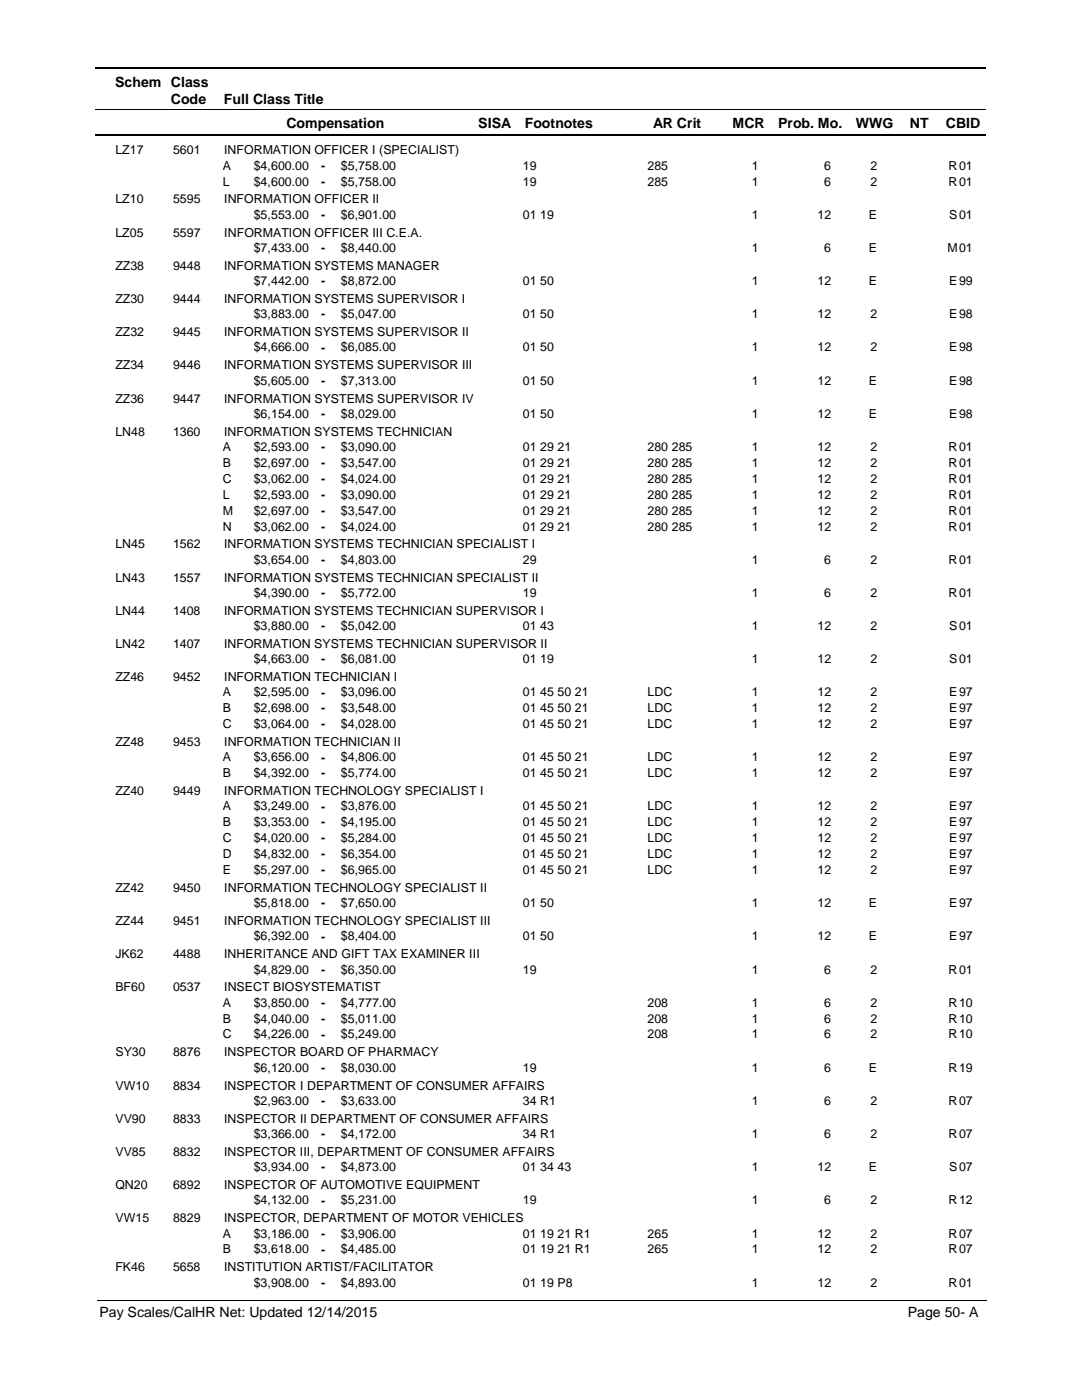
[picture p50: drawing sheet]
<svg xmlns="http://www.w3.org/2000/svg" width="216mm" height="279mm" viewBox="0 0 216 279" stroke-linecap="round" stroke-linejoin="round" font-family="sans-serif">
<defs><g id="words">
<g font-size="2.8">
<text x="23" y="17.3">Schem Class</text>
<text x="34.1" y="20.7">Code</text>
<text x="44.7" y="20.7">Full Class Title</text>
<text x="57.2" y="25.6">Compensation</text>
<text x="95.4" y="25.6">SISA</text>
<text x="104.7" y="25.6">Footnotes</text>
<text x="130.3" y="25.6">AR Crit</text>
<text x="146.2" y="25.6">MCR</text>
<text x="155.3" y="25.6">Prob. Mo.</text>
<text x="170.8" y="25.6">WWG</text>
<text x="181.5" y="25.6">NT</text>
<text x="188.7" y="25.6">CBID</text>
<text x="19.9" y="262.9">Pay Scales/CalHR Net: Updated 12/14/2015</text>
<text x="181.1" y="262.9">Page 50- A</text>
</g>
<g font-size="2.5">
<text x="23" y="30.8">LZ17</text>
<text x="34.5" y="30.8">5601</text>
<text x="44.5" y="33.9">A</text>
<text x="44.7" y="30.8">INFORMATION OFFICER I (SPECIALIST)</text>
<text x="50.6" y="33.9">$4,600.00</text>
<text x="64.1" y="33.9">-</text>
<text x="68" y="33.9">$5,758.00</text>
<text x="104.3" y="33.9">19</text>
<text x="129.2" y="33.9">285</text>
<text x="150" y="33.9">1</text>
<text x="164.5" y="33.9">6</text>
<text x="173.7" y="33.9">2</text>
<text x="189.3" y="33.9">R</text>
<text x="191.4" y="33.9">01</text>
<text x="23" y="40.6">LZ10</text>
<text x="34.5" y="40.6">5595</text>
<text x="44.5" y="37">L</text>
<text x="44.7" y="40.6">INFORMATION OFFICER II</text>
<text x="50.6" y="37">$4,600.00</text>
<text x="64.1" y="37.1">-</text>
<text x="68" y="37">$5,758.00</text>
<text x="104.3" y="37">19</text>
<text x="129.2" y="37">285</text>
<text x="150" y="37">1</text>
<text x="164.5" y="37">6</text>
<text x="173.7" y="37">2</text>
<text x="189.3" y="37">R</text>
<text x="191.4" y="37">01</text>
<text x="23" y="47.2">LZ05</text>
<text x="34.5" y="47.2">5597</text>
<text x="44.7" y="47.2">INFORMATION OFFICER III C.E.A.</text>
<text x="50.6" y="43.6">$5,553.00</text>
<text x="64.1" y="43.7">-</text>
<text x="68" y="43.6">$6,901.00</text>
<text x="104.3" y="43.6">01 19</text>
<text x="150" y="43.6">1</text>
<text x="163.1" y="43.6">12</text>
<text x="173.4" y="43.6">E</text>
<text x="189.4" y="43.6">S</text>
<text x="191.4" y="43.6">01</text>
<text x="23" y="53.9">ZZ38</text>
<text x="34.5" y="53.9">9448</text>
<text x="44.7" y="53.9">INFORMATION SYSTEMS MANAGER</text>
<text x="50.6" y="50.3">$7,433.00</text>
<text x="64.1" y="50.3">-</text>
<text x="68" y="50.3">$8,440.00</text>
<text x="150" y="50.3">1</text>
<text x="164.5" y="50.3">6</text>
<text x="173.4" y="50.3">E</text>
<text x="189.1" y="50.3">M</text>
<text x="191.4" y="50.3">01</text>
<text x="50.6" y="56.9">$7,442.00</text>
<text x="64.1" y="56.9">-</text>
<text x="68" y="56.9">$8,872.00</text>
<text x="104.3" y="56.9">01 50</text>
<text x="150" y="56.9">1</text>
<text x="163.1" y="56.9">12</text>
<text x="173.4" y="56.9">E</text>
<text x="189.4" y="56.9">E</text>
<text x="191.4" y="56.9">99</text>
<text x="23" y="60.5">ZZ30</text>
<text x="34.5" y="60.5">9444</text>
<text x="44.7" y="60.5">INFORMATION SYSTEMS SUPERVISOR I</text>
<text x="50.6" y="63.5">$3,883.00</text>
<text x="64.1" y="63.5">-</text>
<text x="68" y="63.5">$5,047.00</text>
<text x="104.3" y="63.5">01 50</text>
<text x="150" y="63.5">1</text>
<text x="163.1" y="63.5">12</text>
<text x="173.7" y="63.5">2</text>
<text x="189.4" y="63.5">E</text>
<text x="191.4" y="63.5">98</text>
<text x="23" y="67.1">ZZ32</text>
<text x="34.5" y="67.1">9445</text>
<text x="44.7" y="67.1">INFORMATION SYSTEMS SUPERVISOR II</text>
<text x="50.6" y="70.1">$4,666.00</text>
<text x="64.1" y="70.2">-</text>
<text x="68" y="70.1">$6,085.00</text>
<text x="104.3" y="70.1">01 50</text>
<text x="150" y="70.1">1</text>
<text x="163.1" y="70.1">12</text>
<text x="173.7" y="70.1">2</text>
<text x="189.4" y="70.1">E</text>
<text x="191.4" y="70.1">98</text>
<text x="23" y="73.7">ZZ34</text>
<text x="34.5" y="73.7">9446</text>
<text x="44.7" y="73.7">INFORMATION SYSTEMS SUPERVISOR III</text>
<text x="50.6" y="76.8">$5,605.00</text>
<text x="64.1" y="76.8">-</text>
<text x="68" y="76.8">$7,313.00</text>
<text x="104.3" y="76.8">01 50</text>
<text x="150" y="76.8">1</text>
<text x="163.1" y="76.8">12</text>
<text x="173.4" y="76.8">E</text>
<text x="189.4" y="76.8">E</text>
<text x="191.4" y="76.8">98</text>
<text x="23" y="80.3">ZZ36</text>
<text x="34.5" y="80.3">9447</text>
<text x="44.7" y="80.3">INFORMATION SYSTEMS SUPERVISOR IV</text>
<text x="50.6" y="83.4">$6,154.00</text>
<text x="64.1" y="83.4">-</text>
<text x="68" y="83.4">$8,029.00</text>
<text x="104.3" y="83.4">01 50</text>
<text x="150" y="83.4">1</text>
<text x="163.1" y="83.4">12</text>
<text x="173.4" y="83.4">E</text>
<text x="189.4" y="83.4">E</text>
<text x="191.4" y="83.4">98</text>
<text x="23" y="87">LN48</text>
<text x="34.5" y="87">1360</text>
<text x="44.7" y="87">INFORMATION SYSTEMS TECHNICIAN</text>
<text x="44.5" y="90">A</text>
<text x="44.5" y="93.2">B</text>
<text x="50.6" y="90">$2,593.00</text>
<text x="50.6" y="93.2">$2,697.00</text>
<text x="64.1" y="90">-</text>
<text x="64.1" y="93.2">-</text>
<text x="68" y="90">$3,090.00</text>
<text x="68" y="93.2">$3,547.00</text>
<text x="104.3" y="90">01 29 21</text>
<text x="104.3" y="93.2">01 29 21</text>
<text x="129.2" y="90">280 285</text>
<text x="129.2" y="93.2">280 285</text>
<text x="150" y="90">1</text>
<text x="150" y="93.2">1</text>
<text x="163.1" y="90">12</text>
<text x="163.1" y="93.2">12</text>
<text x="173.7" y="90">2</text>
<text x="173.7" y="93.2">2</text>
<text x="189.3" y="90">R</text>
<text x="189.3" y="93.2">R</text>
<text x="191.4" y="90">01</text>
<text x="191.4" y="93.2">01</text>
<text x="44.5" y="96.4">C</text>
<text x="44.5" y="99.5">L</text>
<text x="50.6" y="96.4">$3,062.00</text>
<text x="50.6" y="99.5">$2,593.00</text>
<text x="64.1" y="96.4">-</text>
<text x="64.1" y="99.6">-</text>
<text x="68" y="96.4">$4,024.00</text>
<text x="68" y="99.5">$3,090.00</text>
<text x="104.3" y="96.4">01 29 21</text>
<text x="104.3" y="99.5">01 29 21</text>
<text x="129.2" y="96.4">280 285</text>
<text x="129.2" y="99.5">280 285</text>
<text x="150" y="96.4">1</text>
<text x="150" y="99.5">1</text>
<text x="163.1" y="96.4">12</text>
<text x="163.1" y="99.5">12</text>
<text x="173.7" y="96.4">2</text>
<text x="173.7" y="99.5">2</text>
<text x="189.3" y="96.4">R</text>
<text x="189.3" y="99.5">R</text>
<text x="191.4" y="96.4">01</text>
<text x="191.4" y="99.5">01</text>
<text x="44.5" y="102.7">M</text>
<text x="44.5" y="105.9">N</text>
<text x="50.6" y="102.7">$2,697.00</text>
<text x="50.6" y="105.9">$3,062.00</text>
<text x="64.1" y="102.7">-</text>
<text x="64.1" y="105.9">-</text>
<text x="68" y="105.9">$4,024.00</text>
<text x="68" y="102.7">$3,547.00</text>
<text x="104.3" y="105.9">01 29 21</text>
<text x="104.3" y="102.7">01 29 21</text>
<text x="129.2" y="105.9">280 285</text>
<text x="129.2" y="102.7">280 285</text>
<text x="150" y="102.7">1</text>
<text x="150" y="105.9">1</text>
<text x="163.1" y="102.7">12</text>
<text x="163.1" y="105.9">12</text>
<text x="173.7" y="105.9">2</text>
<text x="173.7" y="102.7">2</text>
<text x="189.3" y="102.7">R</text>
<text x="189.3" y="105.9">R</text>
<text x="191.4" y="102.7">01</text>
<text x="191.4" y="105.9">01</text>
<text x="23" y="109.5">LN45</text>
<text x="34.5" y="109.5">1562</text>
<text x="44.7" y="109.5">INFORMATION SYSTEMS TECHNICIAN SPECIALIST I</text>
<text x="50.6" y="112.5">$3,654.00</text>
<text x="64.1" y="112.5">-</text>
<text x="68" y="112.5">$4,803.00</text>
<text x="104.3" y="112.5">29</text>
<text x="150" y="112.5">1</text>
<text x="164.5" y="112.5">6</text>
<text x="173.7" y="112.5">2</text>
<text x="189.3" y="112.5">R</text>
<text x="191.4" y="112.5">01</text>
<text x="23" y="116.1">LN43</text>
<text x="34.5" y="116.1">1557</text>
<text x="44.7" y="116.1">INFORMATION SYSTEMS TECHNICIAN SPECIALIST II</text>
<text x="50.6" y="119.1">$4,390.00</text>
<text x="64.1" y="119.1">-</text>
<text x="68" y="119.1">$5,772.00</text>
<text x="104.3" y="119.1">19</text>
<text x="150" y="119.1">1</text>
<text x="164.5" y="119.1">6</text>
<text x="173.7" y="119.1">2</text>
<text x="189.3" y="119.1">R</text>
<text x="191.4" y="119.1">01</text>
<text x="23" y="122.7">LN44</text>
<text x="34.5" y="122.7">1408</text>
<text x="44.7" y="122.7">INFORMATION SYSTEMS TECHNICIAN SUPERVISOR I</text>
<text x="50.6" y="125.8">$3,880.00</text>
<text x="64.1" y="125.8">-</text>
<text x="68" y="125.8">$5,042.00</text>
<text x="104.3" y="125.8">01 43</text>
<text x="150" y="125.8">1</text>
<text x="163.1" y="125.8">12</text>
<text x="173.7" y="125.8">2</text>
<text x="189.4" y="125.8">S</text>
<text x="191.4" y="125.8">01</text>
<text x="23" y="129.3">LN42</text>
<text x="34.5" y="129.3">1407</text>
<text x="44.7" y="129.3">INFORMATION SYSTEMS TECHNICIAN SUPERVISOR II</text>
<text x="23" y="135.9">ZZ46</text>
<text x="34.5" y="135.9">9452</text>
<text x="44.7" y="135.9">INFORMATION TECHNICIAN I</text>
<text x="50.6" y="132.4">$4,663.00</text>
<text x="64.1" y="132.4">-</text>
<text x="68" y="132.4">$6,081.00</text>
<text x="104.3" y="132.4">01 19</text>
<text x="150" y="132.4">1</text>
<text x="163.1" y="132.4">12</text>
<text x="173.7" y="132.4">2</text>
<text x="189.4" y="132.4">S</text>
<text x="191.4" y="132.4">01</text>
<text x="44.5" y="139">A</text>
<text x="44.5" y="142.1">B</text>
<text x="50.6" y="139">$2,595.00</text>
<text x="50.6" y="142.1">$2,698.00</text>
<text x="64.1" y="139">-</text>
<text x="64.1" y="142.2">-</text>
<text x="68" y="139">$3,096.00</text>
<text x="68" y="142.1">$3,548.00</text>
<text x="104.3" y="139">01 45 50 21</text>
<text x="104.3" y="142.1">01 45 50 21</text>
<text x="129.2" y="139">LDC</text>
<text x="129.2" y="142.1">LDC</text>
<text x="150" y="142.1">1</text>
<text x="150" y="139">1</text>
<text x="163.1" y="139">12</text>
<text x="163.1" y="142.1">12</text>
<text x="173.7" y="139">2</text>
<text x="173.7" y="142.1">2</text>
<text x="189.4" y="142.1">E</text>
<text x="189.4" y="139">E</text>
<text x="191.4" y="139">97</text>
<text x="191.4" y="142.1">97</text>
<text x="23" y="148.9">ZZ48</text>
<text x="34.5" y="148.9">9453</text>
<text x="44.5" y="145.3">C</text>
<text x="44.7" y="148.9">INFORMATION TECHNICIAN II</text>
<text x="50.6" y="145.3">$3,064.00</text>
<text x="64.1" y="145.3">-</text>
<text x="68" y="145.3">$4,028.00</text>
<text x="104.3" y="145.3">01 45 50 21</text>
<text x="129.2" y="145.3">LDC</text>
<text x="150" y="145.3">1</text>
<text x="163.1" y="145.3">12</text>
<text x="173.7" y="145.3">2</text>
<text x="189.4" y="145.3">E</text>
<text x="191.4" y="145.3">97</text>
<text x="44.5" y="152">A</text>
<text x="44.5" y="155.1">B</text>
<text x="50.6" y="152">$3,656.00</text>
<text x="50.6" y="155.1">$4,392.00</text>
<text x="64.1" y="152">-</text>
<text x="64.1" y="155.2">-</text>
<text x="68" y="152">$4,806.00</text>
<text x="68" y="155.1">$5,774.00</text>
<text x="104.3" y="152">01 45 50 21</text>
<text x="104.3" y="155.1">01 45 50 21</text>
<text x="129.2" y="152">LDC</text>
<text x="129.2" y="155.1">LDC</text>
<text x="150" y="152">1</text>
<text x="150" y="155.1">1</text>
<text x="163.1" y="152">12</text>
<text x="163.1" y="155.1">12</text>
<text x="173.7" y="152">2</text>
<text x="173.7" y="155.1">2</text>
<text x="189.4" y="152">E</text>
<text x="189.4" y="155.1">E</text>
<text x="191.4" y="152">97</text>
<text x="191.4" y="155.1">97</text>
<text x="23" y="158.7">ZZ40</text>
<text x="34.5" y="158.7">9449</text>
<text x="44.5" y="161.7">A</text>
<text x="44.7" y="158.7">INFORMATION TECHNOLOGY SPECIALIST I</text>
<text x="50.6" y="161.7">$3,249.00</text>
<text x="64.1" y="161.8">-</text>
<text x="68" y="161.7">$3,876.00</text>
<text x="104.3" y="161.7">01 45 50 21</text>
<text x="129.2" y="161.7">LDC</text>
<text x="150" y="161.7">1</text>
<text x="163.1" y="161.7">12</text>
<text x="173.7" y="161.7">2</text>
<text x="189.4" y="161.7">E</text>
<text x="191.4" y="161.7">97</text>
<text x="44.5" y="164.9">B</text>
<text x="50.6" y="164.9">$3,353.00</text>
<text x="64.1" y="164.9">-</text>
<text x="68" y="164.9">$4,195.00</text>
<text x="104.3" y="164.9">01 45 50 21</text>
<text x="129.2" y="164.9">LDC</text>
<text x="150" y="164.9">1</text>
<text x="163.1" y="164.9">12</text>
<text x="173.7" y="164.9">2</text>
<text x="189.4" y="164.9">E</text>
<text x="191.4" y="164.9">97</text>
<text x="44.5" y="168.1">C</text>
<text x="44.5" y="171.2">D</text>
<text x="50.6" y="168.1">$4,020.00</text>
<text x="50.6" y="171.2">$4,832.00</text>
<text x="64.1" y="168.1">-</text>
<text x="64.1" y="171.3">-</text>
<text x="68" y="168.1">$5,284.00</text>
<text x="68" y="171.2">$6,354.00</text>
<text x="104.3" y="168.1">01 45 50 21</text>
<text x="104.3" y="171.2">01 45 50 21</text>
<text x="129.2" y="168.1">LDC</text>
<text x="129.2" y="171.2">LDC</text>
<text x="150" y="171.2">1</text>
<text x="150" y="168.1">1</text>
<text x="163.1" y="168.1">12</text>
<text x="163.1" y="171.2">12</text>
<text x="173.7" y="168.1">2</text>
<text x="173.7" y="171.2">2</text>
<text x="189.4" y="171.2">E</text>
<text x="189.4" y="168.1">E</text>
<text x="191.4" y="168.1">97</text>
<text x="191.4" y="171.2">97</text>
<text x="23" y="178">ZZ42</text>
<text x="34.5" y="178">9450</text>
<text x="44.5" y="174.4">E</text>
<text x="44.7" y="178">INFORMATION TECHNOLOGY SPECIALIST II</text>
<text x="50.6" y="174.4">$5,297.00</text>
<text x="64.1" y="174.5">-</text>
<text x="68" y="174.4">$6,965.00</text>
<text x="104.3" y="174.4">01 45 50 21</text>
<text x="129.2" y="174.4">LDC</text>
<text x="150" y="174.4">1</text>
<text x="163.1" y="174.4">12</text>
<text x="173.7" y="174.4">2</text>
<text x="189.4" y="174.4">E</text>
<text x="191.4" y="174.4">97</text>
<text x="23" y="184.6">ZZ44</text>
<text x="34.5" y="184.6">9451</text>
<text x="44.7" y="184.6">INFORMATION TECHNOLOGY SPECIALIST III</text>
<text x="50.6" y="181">$5,818.00</text>
<text x="64.1" y="181.1">-</text>
<text x="68" y="181">$7,650.00</text>
<text x="104.3" y="181">01 50</text>
<text x="150" y="181">1</text>
<text x="163.1" y="181">12</text>
<text x="173.4" y="181">E</text>
<text x="189.4" y="181">E</text>
<text x="191.4" y="181">97</text>
<text x="23" y="191.2">JK62</text>
<text x="34.5" y="191.2">4488</text>
<text x="44.7" y="191.2">INHERITANCE AND GIFT TAX EXAMINER III</text>
<text x="50.6" y="187.7">$6,392.00</text>
<text x="64.1" y="187.7">-</text>
<text x="68" y="187.7">$8,404.00</text>
<text x="104.3" y="187.7">01 50</text>
<text x="150" y="187.7">1</text>
<text x="163.1" y="187.7">12</text>
<text x="173.4" y="187.7">E</text>
<text x="189.4" y="187.7">E</text>
<text x="191.4" y="187.7">97</text>
<text x="23" y="197.9">BF60</text>
<text x="34.5" y="197.9">0537</text>
<text x="44.7" y="197.9">INSECT BIOSYSTEMATIST</text>
<text x="50.6" y="194.3">$4,829.00</text>
<text x="64.1" y="194.3">-</text>
<text x="68" y="194.3">$6,350.00</text>
<text x="104.3" y="194.3">19</text>
<text x="150" y="194.3">1</text>
<text x="164.5" y="194.3">6</text>
<text x="173.7" y="194.3">2</text>
<text x="189.3" y="194.3">R</text>
<text x="191.4" y="194.3">01</text>
<text x="44.5" y="200.9">A</text>
<text x="50.6" y="200.9">$3,850.00</text>
<text x="64.1" y="200.9">-</text>
<text x="68" y="200.9">$4,777.00</text>
<text x="129.2" y="200.9">208</text>
<text x="150" y="200.9">1</text>
<text x="164.5" y="200.9">6</text>
<text x="173.7" y="200.9">2</text>
<text x="189.3" y="200.9">R</text>
<text x="191.4" y="200.9">10</text>
<text x="44.5" y="204.1">B</text>
<text x="44.5" y="207.2">C</text>
<text x="50.6" y="204.1">$4,040.00</text>
<text x="50.6" y="207.2">$4,226.00</text>
<text x="64.1" y="204.1">-</text>
<text x="64.1" y="207.3">-</text>
<text x="68" y="207.2">$5,249.00</text>
<text x="68" y="204.1">$5,011.00</text>
<text x="129.2" y="207.2">208</text>
<text x="129.2" y="204.1">208</text>
<text x="150" y="204.1">1</text>
<text x="150" y="207.2">1</text>
<text x="164.5" y="204.1">6</text>
<text x="164.5" y="207.2">6</text>
<text x="173.7" y="207.2">2</text>
<text x="173.7" y="204.1">2</text>
<text x="189.3" y="204.1">R</text>
<text x="189.3" y="207.2">R</text>
<text x="191.4" y="204.1">10</text>
<text x="191.4" y="207.2">10</text>
<text x="23" y="210.8">SY30</text>
<text x="34.5" y="210.8">8876</text>
<text x="44.7" y="210.8">INSPECTOR BOARD OF PHARMACY</text>
<text x="50.6" y="213.9">$6,120.00</text>
<text x="64.1" y="213.9">-</text>
<text x="68" y="213.9">$8,030.00</text>
<text x="104.3" y="213.9">19</text>
<text x="150" y="213.9">1</text>
<text x="164.5" y="213.9">6</text>
<text x="173.4" y="213.9">E</text>
<text x="189.3" y="213.9">R</text>
<text x="191.4" y="213.9">19</text>
<text x="23" y="217.4">VW10</text>
<text x="34.5" y="217.4">8834</text>
<text x="44.7" y="217.4">INSPECTOR I DEPARTMENT OF CONSUMER AFFAIRS</text>
<text x="50.6" y="220.5">$2,963.00</text>
<text x="64.1" y="220.5">-</text>
<text x="68" y="220.5">$3,633.00</text>
<text x="104.3" y="220.5">34 R1</text>
<text x="150" y="220.5">1</text>
<text x="164.5" y="220.5">6</text>
<text x="173.7" y="220.5">2</text>
<text x="189.3" y="220.5">R</text>
<text x="191.4" y="220.5">07</text>
<text x="23" y="224.1">VV90</text>
<text x="34.5" y="224.1">8833</text>
<text x="44.7" y="224.1">INSPECTOR II DEPARTMENT OF CONSUMER AFFAIRS</text>
<text x="50.6" y="227.1">$3,366.00</text>
<text x="64.1" y="227.1">-</text>
<text x="68" y="227.1">$4,172.00</text>
<text x="104.3" y="227.1">34 R1</text>
<text x="150" y="227.1">1</text>
<text x="164.5" y="227.1">6</text>
<text x="173.7" y="227.1">2</text>
<text x="189.3" y="227.1">R</text>
<text x="191.4" y="227.1">07</text>
<text x="23" y="230.7">VV85</text>
<text x="34.5" y="230.7">8832</text>
<text x="44.7" y="230.7">INSPECTOR III, DEPARTMENT OF CONSUMER AFFAIRS</text>
<text x="50.6" y="233.7">$3,934.00</text>
<text x="64.1" y="233.8">-</text>
<text x="68" y="233.7">$4,873.00</text>
<text x="104.3" y="233.7">01 34 43</text>
<text x="150" y="233.7">1</text>
<text x="163.1" y="233.7">12</text>
<text x="173.4" y="233.7">E</text>
<text x="189.4" y="233.7">S</text>
<text x="191.4" y="233.7">07</text>
<text x="23" y="237.3">QN20</text>
<text x="34.5" y="237.3">6892</text>
<text x="44.7" y="237.3">INSPECTOR OF AUTOMOTIVE EQUIPMENT</text>
<text x="23" y="243.9">VW15</text>
<text x="34.5" y="243.9">8829</text>
<text x="44.7" y="243.9">INSPECTOR, DEPARTMENT OF MOTOR VEHICLES</text>
<text x="50.6" y="240.4">$4,132.00</text>
<text x="64.1" y="240.4">-</text>
<text x="68" y="240.4">$5,231.00</text>
<text x="104.3" y="240.4">19</text>
<text x="150" y="240.4">1</text>
<text x="164.5" y="240.4">6</text>
<text x="173.7" y="240.4">2</text>
<text x="189.3" y="240.4">R</text>
<text x="191.4" y="240.4">12</text>
<text x="44.5" y="250.1">B</text>
<text x="44.5" y="247">A</text>
<text x="50.6" y="247">$3,186.00</text>
<text x="50.6" y="250.1">$3,618.00</text>
<text x="64.1" y="247">-</text>
<text x="64.1" y="250.2">-</text>
<text x="68" y="247">$3,906.00</text>
<text x="68" y="250.1">$4,485.00</text>
<text x="104.3" y="247">01 19 21 R1</text>
<text x="104.3" y="250.1">01 19 21 R1</text>
<text x="129.2" y="247">265</text>
<text x="129.2" y="250.1">265</text>
<text x="150" y="247">1</text>
<text x="150" y="250.1">1</text>
<text x="163.1" y="247">12</text>
<text x="163.1" y="250.1">12</text>
<text x="173.7" y="247">2</text>
<text x="173.7" y="250.1">2</text>
<text x="189.3" y="247">R</text>
<text x="189.3" y="250.1">R</text>
<text x="191.4" y="247">07</text>
<text x="191.4" y="250.1">07</text>
<text x="23" y="253.7">FK46</text>
<text x="34.5" y="253.7">5658</text>
<text x="44.7" y="253.7">INSTITUTION ARTIST/FACILITATOR</text>
<text x="50.6" y="256.8">$3,908.00</text>
<text x="64.1" y="256.8">-</text>
<text x="68" y="256.8">$4,893.00</text>
<text x="104.3" y="256.8">01 19 P8</text>
<text x="150" y="256.8">1</text>
<text x="163.1" y="256.8">12</text>
<text x="173.7" y="256.8">2</text>
<text x="189.3" y="256.8">R</text>
<text x="191.4" y="256.8">01</text>
</g>
</g></defs>
<path d="M19 13.5h177.8M19 27h177.8" fill="none" stroke="#000" stroke-width=".36"/>
<path d="M19 21.8h177.8" fill="none" stroke="#000" stroke-width=".2"/>
<g fill="#fff">
<path d="M46.9 31.2h16.3v3h-16.3z"/>
<path d="M191 31.2h4.2v3h-4.2z"/>
<path d="M46.9 34.4h16.3v3h-16.3z"/>
<path d="M191 34.4h4.2v3h-4.2z"/>
<path d="M46.9 41h16.3v3h-16.3z"/>
<path d="M191 41h4.2v3h-4.2z"/>
<path d="M46.9 47.6h16.3v3h-16.3z"/>
<path d="M191 47.6h4.2v3h-4.2z"/>
<path d="M46.9 54.3h16.3v3h-16.3z"/>
<path d="M191 54.3h4.2v3h-4.2z"/>
<path d="M46.9 60.9h16.3v3h-16.3z"/>
<path d="M191 60.9h4.2v3h-4.2z"/>
<path d="M46.9 67.5h16.3v3h-16.3z"/>
<path d="M191 67.5h4.2v3h-4.2z"/>
<path d="M46.9 74.1h16.3v3h-16.3z"/>
<path d="M191 74.1h4.2v3h-4.2z"/>
<path d="M46.9 80.8h16.3v2.9h-16.3z"/>
<path d="M191 80.8h4.2v2.9h-4.2z"/>
<path d="M46.9 87.4h16.3v3h-16.3z"/>
<path d="M191 87.4h4.2v3h-4.2z"/>
<path d="M46.9 90.6h16.3v2.9h-16.3z"/>
<path d="M191 90.6h4.2v2.9h-4.2z"/>
<path d="M46.9 93.7h16.3v3h-16.3z"/>
<path d="M191 93.7h4.2v3h-4.2z"/>
<path d="M46.9 96.9h16.3v3h-16.3z"/>
<path d="M191 96.9h4.2v3h-4.2z"/>
<path d="M46.9 100.1h16.3v3h-16.3z"/>
<path d="M191 100.1h4.2v3h-4.2z"/>
<path d="M46.9 103.3h16.3v2.9h-16.3z"/>
<path d="M191 103.3h4.2v2.9h-4.2z"/>
<path d="M46.9 109.9h16.3v2.9h-16.3z"/>
<path d="M191 109.9h4.2v2.9h-4.2z"/>
<path d="M46.9 116.5h16.3v2.9h-16.3z"/>
<path d="M191 116.5h4.2v2.9h-4.2z"/>
<path d="M46.9 123.1h16.3v3h-16.3z"/>
<path d="M191 123.1h4.2v3h-4.2z"/>
<path d="M46.9 129.7h16.3v3h-16.3z"/>
<path d="M191 129.7h4.2v3h-4.2z"/>
<path d="M46.9 136.3h16.3v3h-16.3z"/>
<path d="M191 136.3h4.2v3h-4.2z"/>
<path d="M46.9 139.5h16.3v3h-16.3z"/>
<path d="M191 139.5h4.2v3h-4.2z"/>
<path d="M46.9 142.7h16.3v3h-16.3z"/>
<path d="M191 142.7h4.2v3h-4.2z"/>
<path d="M46.9 149.3h16.3v3h-16.3z"/>
<path d="M191 149.3h4.2v3h-4.2z"/>
<path d="M46.9 152.5h16.3v3h-16.3z"/>
<path d="M191 152.5h4.2v3h-4.2z"/>
<path d="M46.9 159.1h16.3v3h-16.3z"/>
<path d="M191 159.1h4.2v3h-4.2z"/>
<path d="M46.9 162.3h16.3v2.9h-16.3z"/>
<path d="M191 162.3h4.2v2.9h-4.2z"/>
<path d="M46.9 165.5h16.3v2.9h-16.3z"/>
<path d="M191 165.5h4.2v2.9h-4.2z"/>
<path d="M46.9 168.6h16.3v3h-16.3z"/>
<path d="M191 168.6h4.2v3h-4.2z"/>
<path d="M46.9 171.8h16.3v3h-16.3z"/>
<path d="M191 171.8h4.2v3h-4.2z"/>
<path d="M46.9 178.4h16.3v3h-16.3z"/>
<path d="M191 178.4h4.2v3h-4.2z"/>
<path d="M46.9 185h16.3v3h-16.3z"/>
<path d="M191 185h4.2v3h-4.2z"/>
<path d="M46.9 191.7h16.3v2.9h-16.3z"/>
<path d="M191 191.7h4.2v2.9h-4.2z"/>
<path d="M46.9 198.3h16.3v3h-16.3z"/>
<path d="M191 198.3h4.2v3h-4.2z"/>
<path d="M46.9 201.4h16.3v3h-16.3z"/>
<path d="M191 201.4h4.2v3h-4.2z"/>
<path d="M46.9 204.6h16.3v3h-16.3z"/>
<path d="M191 204.6h4.2v3h-4.2z"/>
<path d="M46.9 211.2h16.3v3h-16.3z"/>
<path d="M191 211.2h4.2v3h-4.2z"/>
<path d="M46.9 217.9h16.3v3h-16.3z"/>
<path d="M191 217.9h4.2v3h-4.2z"/>
<path d="M46.9 224.5h16.3v3h-16.3z"/>
<path d="M191 224.5h4.2v3h-4.2z"/>
<path d="M46.9 231.1h16.3v3h-16.3z"/>
<path d="M191 231.1h4.2v3h-4.2z"/>
<path d="M46.9 237.7h16.3v3h-16.3z"/>
<path d="M191 237.7h4.2v3h-4.2z"/>
<path d="M46.9 244.3h16.3v3h-16.3z"/>
<path d="M191 244.3h4.2v3h-4.2z"/>
<path d="M46.9 247.5h16.3v3h-16.3z"/>
<path d="M191 247.5h4.2v3h-4.2z"/>
<path d="M46.9 254.2h16.3v2.9h-16.3z"/>
<path d="M191 254.2h4.2v2.9h-4.2z"/>
</g>
<path d="M19.4 259.6h177.4" fill="none" stroke="#000" stroke-width=".2"/>
<use href="#words"/>
</svg>
